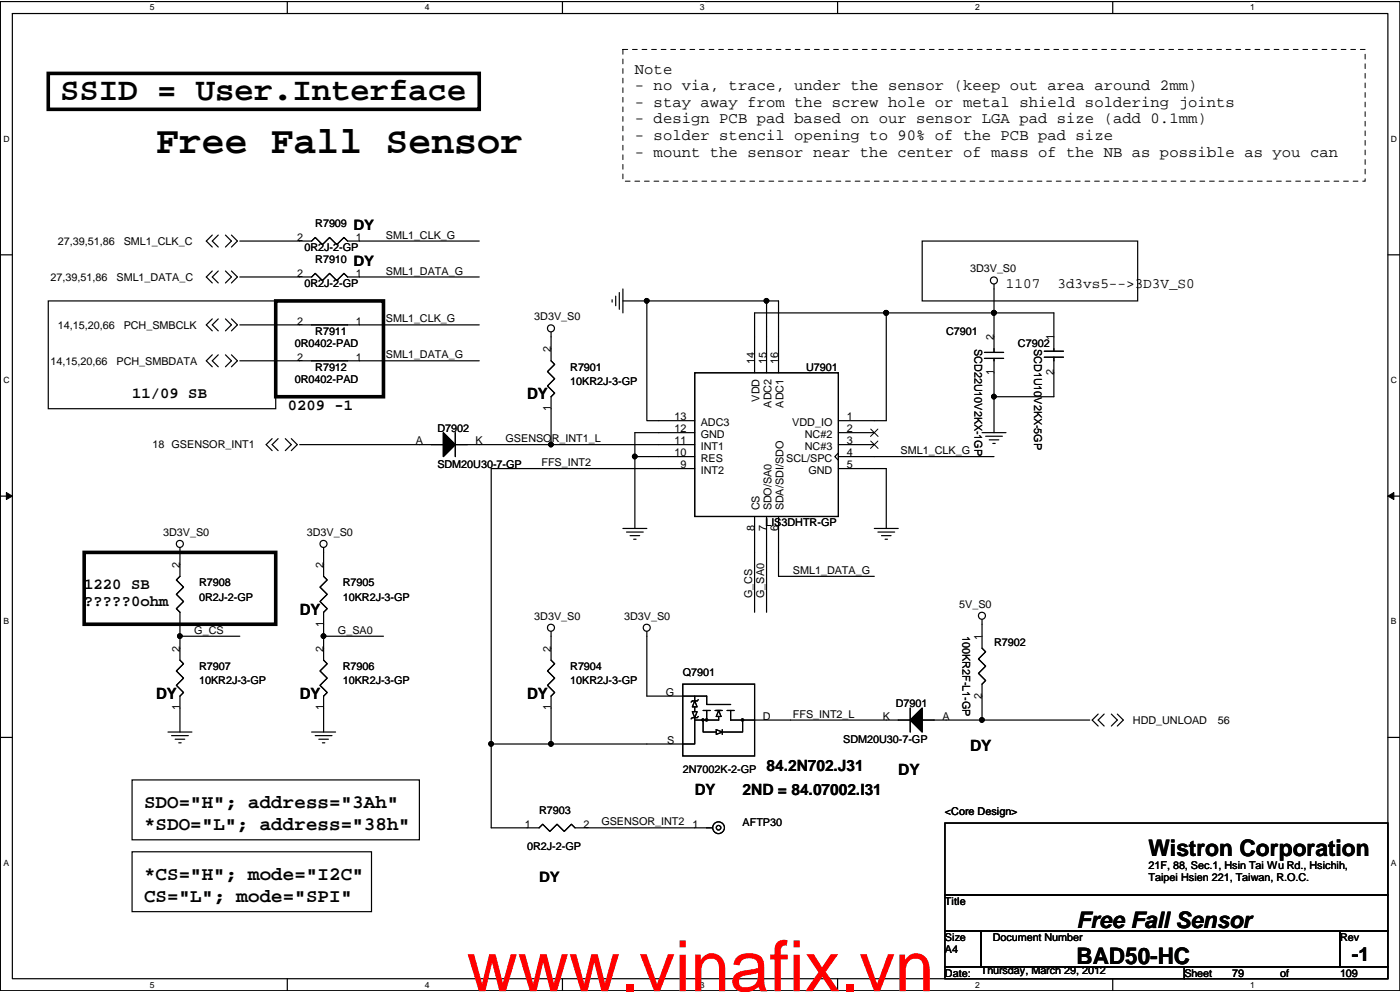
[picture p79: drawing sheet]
<svg xmlns="http://www.w3.org/2000/svg" width="279mm" height="198mm" viewBox="0 0 279 198" stroke-linecap="round" stroke-linejoin="round" font-family="sans-serif">
<defs><g id="words">
<text font-size="14.1" fill="#f00" x="93.1" y="197.8">www.vinafix.vn</text>
<text font-size="7.6" x="31.1" y="30.6">Free Fall Sensor</text>
<text font-size="6.5" x="12" y="20">SSID = User.Interface</text>
<g font-size="4.5">
<text x="229.2" y="170.8">Wistron Corporation</text>
<text x="214.9" y="185.1">Free Fall Sensor</text>
<text x="214.9" y="192.3">BAD50-HC</text>
</g>
<g font-size="3.8">
<text x="28.7" y="161.2">SDO=&quot;H&quot;; address=&quot;3Ah&quot;</text>
<text x="28.7" y="165.6">*SDO=&quot;L&quot;; address=&quot;38h&quot;</text>
<text x="28.7" y="175.6">*CS=&quot;H&quot;; mode=&quot;I2C&quot;</text>
<text x="28.7" y="179.9">CS=&quot;L&quot;; mode=&quot;SPI&quot;</text>
<text x="269.8" y="191.6">-1</text>
</g>
<g font-size="3.1">
<text x="126.7" y="14.7">Note</text>
<text x="126.7" y="18">- no via, trace, under the sensor (keep out area around 2mm)</text>
<text x="126.7" y="21.3">- stay away from the screw hole or metal shield soldering joints</text>
<text x="126.7" y="24.6">- design PCB pad based on our sensor LGA pad size (add 0.1mm)</text>
<text x="126.7" y="27.9">- solder stencil opening to 90% of the PCB pad size</text>
<text x="126.7" y="31.2">- mount the sensor near the center of mass of the NB as possible as you can</text>
<text x="26.4" y="79.3">11/09 SB</text>
<text x="57.4" y="81.7">0209 -1</text>
<text x="105.2" y="79.7">DY</text>
<text x="16.8" y="117.5">1220 SB</text>
<text x="16.8" y="121">?????0ohm</text>
<text x="59.8" y="122.7">DY</text>
<text x="31.1" y="139.4">DY</text>
<text x="59.8" y="139.4">DY</text>
<text x="105.2" y="139.4">DY</text>
<text x="193.6" y="149.9">DY</text>
<text x="153" y="153.7">84.2N702.J31</text>
<text x="179.3" y="154.7">DY</text>
<text x="138.6" y="158.5">DY</text>
<text x="148.2" y="158.5">2ND = 84.07002.I31</text>
</g>
<g font-size="2.9">
<text x="70.6" y="46">DY</text>
<text x="70.6" y="53.2">DY</text>
<text x="200.8" y="57.5">1107</text>
<text x="211" y="57.5">3d3vs5--&gt;3D3V_S0</text>
<text x="107.6" y="176">DY</text>
</g>
<g font-size="2.2">
<text x="62.9" y="45.3">R7909</text>
<text x="77" y="47.6">SML1_CLK_G</text>
<text x="11.5" y="48.9">27,39,51,86</text>
<text x="24.7" y="48.9">SML1_CLK_C</text>
<text x="59.3" y="48.1">2</text>
<text x="60.8" y="50">0R2J-2-GP</text>
<text x="62.9" y="52.4">R7910</text>
<text x="71" y="48.1">1</text>
<text x="10.1" y="56">27,39,51,86</text>
<text x="23.3" y="56">SML1_DATA_C</text>
<text x="59.3" y="55.2">2</text>
<text x="60.8" y="57.2">0R2J-2-GP</text>
<text x="71" y="55.2">1</text>
<text x="77" y="54.8">SML1_DATA_G</text>
<text x="193.6" y="54.3">3D3V_S0</text>
<text x="11.5" y="65.6">14,15,20,66</text>
<text x="24.7" y="65.6">PCH_SMBCLK</text>
<text x="59.3" y="64.8">2</text>
<text x="71" y="64.8">1</text>
<text x="77" y="64.3">SML1_CLK_G</text>
<text x="106.6" y="63.9">3D3V_S0</text>
<text x="58.8" y="69.2">0R0402-PAD</text>
<text x="59.3" y="71.9">2</text>
<text x="62.9" y="66.8">R7911</text>
<text x="71" y="71.9">1</text>
<text x="77" y="71.5">SML1_DATA_G</text>
<text x="109.9" y="70.3" transform="rotate(-90 109.9 70.3)">2</text>
<text x="188.8" y="66.8">C7901</text>
<text x="194.5" y="69.6" transform="rotate(90 194.5 69.6)">SCD22U10V2KX-1GP</text>
<text x="198.3" y="67.9" transform="rotate(-90 198.3 67.9)">2</text>
<text x="203.2" y="69.2">C7902</text>
<text x="206.4" y="69.6" transform="rotate(90 206.4 69.6)">SCD1U10V2KX-5GP</text>
<text x="210.3" y="67.9" transform="rotate(-90 210.3 67.9)">1</text>
<text x="10.1" y="72.7">14,15,20,66</text>
<text x="23.3" y="72.7">PCH_SMBDATA</text>
<text x="58.8" y="76.3">0R0402-PAD</text>
<text x="62.9" y="73.9">R7912</text>
<text x="113.8" y="73.9">R7901</text>
<text x="113.8" y="76.8">10KR2J-3-GP</text>
<text x="150.6" y="72.7" transform="rotate(-90 150.6 72.7)">14</text>
<text x="152.9" y="72.7" transform="rotate(-90 152.9 72.7)">15</text>
<text x="155.3" y="72.7" transform="rotate(-90 155.3 72.7)">16</text>
<text x="160.9" y="73.9">U7901</text>
<text x="198.3" y="74.9" transform="rotate(-90 198.3 74.9)">1</text>
<text x="210.3" y="74.9" transform="rotate(-90 210.3 74.9)">2</text>
<text x="109.9" y="82" transform="rotate(-90 109.9 82)">1</text>
<text x="134.6" y="83.9">13</text>
<text x="151.6" y="80.1" transform="rotate(-90 151.6 80.1)">VDD</text>
<text x="154" y="81.3" transform="rotate(-90 154 81.3)">ADC2</text>
<text x="156.4" y="81.3" transform="rotate(-90 156.4 81.3)">ADC1</text>
<text x="169" y="83.9">1</text>
<text x="30.4" y="89.5">18 GSENSOR_INT1</text>
<text x="83" y="88.7">A</text>
<text x="87.3" y="86.1">D7902</text>
<text x="94.9" y="88.7">K</text>
<text x="100.9" y="88.2">GSENSOR_INT1_L</text>
<text x="134.6" y="88.7">11</text>
<text x="134.6" y="86.3">12</text>
<text x="139.8" y="89.7">INT1</text>
<text x="139.8" y="87.3">GND</text>
<text x="139.8" y="84.9">ADC3</text>
<text x="158.1" y="84.9">VDD_IO</text>
<text x="160.6" y="87.3">NC#2</text>
<text x="160.6" y="89.7">NC#3</text>
<text x="169" y="86.3">2</text>
<text x="169" y="88.7">3</text>
<text x="87.3" y="93.3">SDM20U30-7-GP</text>
<text x="108.1" y="93">FFS_INT2</text>
<text x="134.6" y="91.1">10</text>
<text x="135.8" y="93.4">9</text>
<text x="139.8" y="94.5">INT2</text>
<text x="139.8" y="92.1">RES</text>
<text x="156.9" y="92.1">SCL/SPC</text>
<text x="161.3" y="94.5">GND</text>
<text x="169" y="93.4">5</text>
<text x="169" y="91.1">4</text>
<text x="179.7" y="90.6">SML1_CLK_G</text>
<text x="151.6" y="101.9" transform="rotate(-90 151.6 101.9)">CS</text>
<text x="154" y="101.9" transform="rotate(-90 154 101.9)">SDO/SA0</text>
<text x="156.4" y="101.9" transform="rotate(-90 156.4 101.9)">SDA/SDI/SDO</text>
<text x="32.6" y="106.9">3D3V_S0</text>
<text x="61.2" y="106.9">3D3V_S0</text>
<text x="150.6" y="105.9" transform="rotate(-90 150.6 105.9)">8</text>
<text x="152.7" y="105">LIS3DHTR-GP</text>
<text x="152.9" y="105.9" transform="rotate(-90 152.9 105.9)">7</text>
<text x="155.3" y="105.9" transform="rotate(-90 155.3 105.9)">6</text>
<text x="35.9" y="113.3" transform="rotate(-90 35.9 113.3)">2</text>
<text x="64.5" y="113.3" transform="rotate(-90 64.5 113.3)">2</text>
<text x="39.7" y="116.9">R7908</text>
<text x="39.7" y="119.8">0R2J-2-GP</text>
<text x="68.4" y="116.9">R7905</text>
<text x="68.4" y="119.8">10KR2J-3-GP</text>
<text x="150.1" y="119.3" transform="rotate(-90 150.1 119.3)">G_CS</text>
<text x="152.5" y="119.3" transform="rotate(-90 152.5 119.3)">G_SA0</text>
<text x="158.2" y="114.5">SML1_DATA_G</text>
<text x="35.9" y="125" transform="rotate(-90 35.9 125)">1</text>
<text x="64.5" y="125" transform="rotate(-90 64.5 125)">1</text>
<text x="106.6" y="123.6">3D3V_S0</text>
<text x="124.6" y="123.6">3D3V_S0</text>
<text x="191.4" y="121.2">5V_S0</text>
<text x="35.9" y="130" transform="rotate(-90 35.9 130)">2</text>
<text x="38.8" y="126.5">G_CS</text>
<text x="64.5" y="130" transform="rotate(-90 64.5 130)">2</text>
<text x="67.5" y="126.5">G_SA0</text>
<text x="109.9" y="130" transform="rotate(-90 109.9 130)">2</text>
<text x="192.1" y="126.9" transform="rotate(90 192.1 126.9)">100KR2F-L1-GP</text>
<text x="195.9" y="127.7" transform="rotate(-90 195.9 127.7)">1</text>
<text x="198.4" y="128.9">R7902</text>
<text x="39.7" y="133.7">R7907</text>
<text x="39.7" y="136.5">10KR2J-3-GP</text>
<text x="68.4" y="133.7">R7906</text>
<text x="68.4" y="136.5">10KR2J-3-GP</text>
<text x="113.8" y="133.7">R7904</text>
<text x="113.8" y="136.5">10KR2J-3-GP</text>
<text x="136.3" y="134.9">Q7901</text>
<text x="35.9" y="141.7" transform="rotate(-90 35.9 141.7)">1</text>
<text x="64.5" y="141.7" transform="rotate(-90 64.5 141.7)">1</text>
<text x="109.9" y="141.7" transform="rotate(-90 109.9 141.7)">1</text>
<text x="132.9" y="138.8">G</text>
<text x="152.3" y="143.6">D</text>
<text x="158.2" y="143.2">FFS_INT2_L</text>
<text x="176.2" y="143.6">K</text>
<text x="178.8" y="141.1">D7901</text>
<text x="188.1" y="143.6">A</text>
<text x="195.9" y="139.4" transform="rotate(-90 195.9 139.4)">2</text>
<text x="133.2" y="148.4">S</text>
<text x="168.3" y="148.2">SDM20U30-7-GP</text>
<text x="226.1" y="144.4">HDD_UNLOAD</text>
<text x="243.1" y="144.4">56</text>
<text x="136.3" y="154.2">2N7002K-2-GP</text>
<text x="104.7" y="165.1">1</text>
<text x="107.6" y="162.3">R7903</text>
<text x="116.4" y="165.1">2</text>
<text x="120" y="164.7">GSENSOR_INT2</text>
<text x="138.2" y="165.1">1</text>
<text x="148.2" y="164.7">AFTP30</text>
<text x="188.6" y="162.6">&lt;Core Design&gt;</text>
<text x="105.2" y="169.5">0R2J-2-GP</text>
<text x="229.2" y="173.3">21F, 88, Sec.1, Hsin Tai Wu Rd., Hsichih,</text>
<text x="229.2" y="175.8">Taipei Hsien 221, Taiwan, R.O.C.</text>
<text x="188.6" y="180.5">Title</text>
<text x="188.6" y="190.1">A4</text>
<text x="188.6" y="187.7">Size</text>
<text x="198.1" y="187.7">Document Number</text>
<text x="267.4" y="187.7">Rev</text>
<text x="188.6" y="194.8">Date:</text>
<text x="195.8" y="194.4">Thursday, March 29, 2012</text>
<text x="236.4" y="194.8">Sheet</text>
<text x="245.9" y="194.8">79</text>
<text x="255.5" y="194.8">of</text>
<text x="267.4" y="194.8">109</text>
</g>
<g font-size="1.7">
<text x="29.9" y="2.1">5</text>
<text x="84.8" y="2.1">4</text>
<text x="139.7" y="2.1">3</text>
<text x="194.6" y="2.1">2</text>
<text x="249.5" y="2.1">1</text>
<text x=".7" y="28.3">D</text>
<text x="277.6" y="28.3">D</text>
<text x=".7" y="76.4">C</text>
<text x="277.6" y="76.4">C</text>
<text x=".7" y="124.5">B</text>
<text x="277.6" y="124.5">B</text>
<text x=".7" y="172.7">A</text>
<text x="277.6" y="172.7">A</text>
<text x="29.9" y="197">5</text>
<text x="84.8" y="197">4</text>
<text x="139.7" y="197">3</text>
<text x="194.6" y="197">2</text>
<text x="249.5" y="197">1</text>
</g>
</g></defs>
<path d="M.1 .3h279.3v197.4h-279.3zM2.5 2.7h274.5v192.6h-274.5z" fill="none" stroke="#000" stroke-width=".24"/>
<g fill="#fff">
<path d="M29.9 .5h.9v1.9h-.9z"/>
<path d="M29.9 195.5h.9v1.9h-.9z"/>
</g>
<path d="M57.3 .3v2.4M57.3 195.3v2.4" fill="none" stroke="#000" stroke-width=".24"/>
<g fill="#fff">
<path d="M84.8 .5h.9v1.9h-.9z"/>
<path d="M84.8 195.5h.9v1.9h-.9z"/>
</g>
<path d="M112.2 .3v2.4M112.2 195.3v2.4" fill="none" stroke="#000" stroke-width=".24"/>
<g fill="#fff">
<path d="M139.7 .5h.9v1.9h-.9z"/>
<path d="M139.7 195.5h.9v1.9h-.9z"/>
</g>
<path d="M167.2 .3v2.4M167.2 195.3v2.4" fill="none" stroke="#000" stroke-width=".24"/>
<g fill="#fff">
<path d="M194.6 .5h.9v1.9h-.9z"/>
<path d="M194.6 195.5h.9v1.9h-.9z"/>
</g>
<path d="M222.1 .3v2.4M222.1 195.3v2.4" fill="none" stroke="#000" stroke-width=".24"/>
<g fill="#fff">
<path d="M249.5 .5h.9v1.9h-.9z"/>
<path d="M249.5 195.5h.9v1.9h-.9z"/>
<path d="M.7 26.8h1.2v1.8h-1.2z"/>
<path d="M277.6 26.8h1.2v1.8h-1.2z"/>
<path d="M.7 74.9h1.2v1.9h-1.2z"/>
<path d="M277.6 74.9h1.2v1.9h-1.2z"/>
</g>
<path d="M.1 50.8h2.4M277 50.8h2.4" fill="none" stroke="#000" stroke-width=".24"/>
<g fill="#fff">
<path d="M.7 123h1.1v1.9h-1.1z"/>
<path d="M277.6 123h1.1v1.9h-1.1z"/>
</g>
<path d="M.1 99h2.4M277 99h2.4" fill="none" stroke="#000" stroke-width=".24"/>
<path d="M1.3 98.3l1.2 .7-1.2 .7zM277 99l1.2-.7v1.4z" fill="#000"/>
<path d="M1.3 98.3l1.2 .7-1.2 .7zM277 99l1.2-.7v1.4z" fill="none" stroke="#000" stroke-width=".2"/>
<g fill="#fff">
<path d="M.7 171.2h1.1v1.8h-1.1z"/>
<path d="M277.6 171.2h1.1v1.8h-1.1z"/>
</g>
<g fill="none" stroke="#000" stroke-width=".24">
<path d="M42.4 46.9l-1.2 1.2 1.2 1.2M42.4 54.1l-1.2 1.2 1.2 1.2M43.6 46.9l-1.2 1.2 1.2 1.2M43.6 54.1l-1.2 1.2 1.2 1.2M45 46.9l1.2 1.2-1.2 1.2M45 54.1l1.2 1.2-1.2 1.2M46.2 46.9l1.2 1.2-1.2 1.2M46.2 54.1l1.2 1.2-1.2 1.2M95.6 55.3h-26.2l-.8-.8-1.4 1.5-1.4-1.5-1.5 1.5-1.4-1.5-.7 .8h-14.3M95.6 48.1h-26.2l-.8-.7-1.4 1.4-1.4-1.4-1.5 1.4-1.4-1.4-.7 .7h-14.3M122.2 59.8v.5M122.9 59.1v1.9"/>
<path d="M123.6 58.4v3.3M124.3 57.7v4.7M184 48.1h43v11.9h-43zM198.4 57.7v4.7M198.4 56.7v1M9.6 60h45.4v21.5h-45.4zM42.4 70.8l-1.2 1.2 1.2 1.2M42.4 63.6l-1.2 1.2 1.2 1.2M43.6 70.8l-1.2 1.2 1.2 1.2M43.6 63.6l-1.2 1.2 1.2 1.2M45 70.8l1.2 1.2-1.2 1.2M45 63.6l1.2 1.2-1.2 1.2"/>
<path d="M46.2 70.8l1.2 1.2-1.2 1.2M46.2 63.6l1.2 1.2-1.2 1.2M47.9 72h47.7M47.9 64.8h47.7M110 66.3v5.7l.7 .7-1.4 1.4 1.4 1.5-1.4 1.4 1.4 1.4-.7 .8v9.5M124.3 60h4.8M129.1 60h23.9M129.1 60v23.9h9.5M138.6 74.4h28.7v28.6h-28.7zM153 60v14.4M153 60h2.4v14.4M176.9 62.4h-26.3v12"/>
<path d="M176.9 62.4h21.5M176.9 62.4v21.5h-9.6M196.5 71.5h3.8M196.5 70.3h3.8M198.4 62.4v7.9M198.4 79.2v7.1M198.4 62.4h11.9v7.7M208.4 71.3h3.8M208.4 70.1h3.8M210.3 71.3v7.9h-11.9v-7.7M54.3 87.5l-1.2 1.2 1.2 1.2M55.5 87.5l-1.2 1.2 1.2 1.2"/>
<path d="M56.9 87.5l1.2 1.2-1.2 1.2M58.1 87.5l1.2 1.2-1.2 1.2M59.8 88.7h28.7M88.5 86.3l2.4 2.4-2.4 2.4zM90.9 88.7h19.1M90.9 86.3v4.8M110 88.7h28.6M126.7 91.1h11.9M126.7 91.1v14.3M138.6 86.3h-11.9v4.8M138.6 93.5h-40.6v54.9M167.3 93.5h9.6v11.9"/>
<path d="M167.3 91.1h31.1M167.3 90.4l-.7 .7 .7 .7M167.3 86.3h7.2M167.3 88.7h7.2M196 86.3h4.8M196.7 87h3.3M197.4 87.8h1.9M198.1 88.5h.5M35.9 109.3v5.7l-.7 .7 1.4 1.4-1.4 1.5 1.4 1.4-1.4 1.4 .7 .8v4.7M64.6 109.3v5.7l.7 .7-1.4 1.4 1.4 1.5-1.4 1.4 1.4 1.4-.7 .8v4.7M124.3 105.4h4.8M125 106.2h3.4"/>
<path d="M125.7 106.9h2M126.5 107.6h.4M150.6 103v19.2M153 103v19.2M155.4 103v12h19.1M174.5 105.4h4.8M175.2 106.2h3.3M175.9 106.9h1.9M176.6 107.6h.5M35.9 126.9v4.8l.7 .7-1.4 1.5 1.4 1.4-1.4 1.4 1.4 1.5-.7 .7v7.2M35.9 126.9h12M64.6 126.9v4.8l.7 .7-1.4 1.5 1.4 1.4-1.4 1.4 1.4 1.5-.7 .7v7.2"/>
<path d="M64.6 126.9h11.9M110 126v5.7l.7 .7-1.4 1.5 1.4 1.4-1.4 1.4 1.4 1.5-.7 .7v9.5M129.1 126v12.9h11.9v1.7h4.8M136.3 136.5h14.3v14.3h-14.3zM138.6 138.9v.9M138.6 139.8l.5 1.2h-.9zM139.4 139.6l-.3 .2h-.9l-.3 .3M196 123.6v5.7l.7 .7-1.4 1.5 1.4 1.4-1.4 1.4 1.4 1.5-.7 .7v7.2M.1 147.1h2.4M26.4 155.6h57.3v12h-57.3zM33.5 146.1h4.8M34.2 146.8h3.4"/>
<path d="M35 147.5h1.9M35.7 148.2h.5M62.2 146.1h4.8M62.9 146.8h3.4M63.6 147.5h1.9M64.3 148.2h.5M98 148.4v16.8h7.2M98 148.4h12M138.2 142h.9l-.5 1.2zM138.6 143.2v5.2h-28.6M138.6 141v1M139.4 142.9l-.3 .3h-.9l-.3 .2"/>
<path d="M140.1 143.5h.3v.3h-.3zM140.3 143.9v2.2h2.6M140.3 141.7h1.5M140.9 143.5h.3v.3h-.3zM141 141.7v2M142.7 141.7h1.4M142.9 141.7h1M142.9 145.6l1.2 .5-1.2 .4zM143.4 142.9v.8h-4.8M143.4 141.7l.5 1.2h-1zM144.1 145.6v.9M145.1 141.7h1.4"/>
<path d="M145.8 141.7v2h35.9M148 143.5h.3v.3h-.3zM148.2 143.7v2.4h-4.1M181.7 141.3v4.8M184 141.3v4.8l-2.3-2.4zM184 143.7h12M196 143.7h21.5M219.2 142.5l-1.2 1.2 1.2 1.2M220.4 142.5l-1.2 1.2 1.2 1.2M221.8 142.5l1.2 1.2-1.2 1.2M223 142.5l1.2 1.2-1.2 1.2M277 147.1h2.4"/>
<path d="M26.4 169.9h47.7v12h-47.7zM105.2 165.2h2.4l.7-.8 1.4 1.5 1.5-1.5 1.4 1.5 1.4-1.5 .8 .8h27.4M188.6 164.2h88.4v14.3h-88.4zM188.6 178.5h88.4v7.2h-88.4zM188.6 185.7h7.1v7.2h-7.1zM188.6 192.9h47.8v2.4h-47.8zM195.7 185.7h71.7v7.2h-71.7zM236.4 192.9h40.6v2.4h-40.6zM267.4 185.7h9.6v7.2h-9.6z"/>
<circle cx="198.4" cy="56" r=".7"/>
<circle cx="110" cy="65.5" r=".7"/>
<circle cx="129.1" cy="60" r=".46"/>
<circle cx="153" cy="60" r=".46"/>
<circle cx="176.9" cy="62.4" r=".46"/>
<circle cx="198.4" cy="79.1" r=".46"/>
<circle cx="198.4" cy="62.4" r=".46"/>
<circle cx="110" cy="88.7" r=".46"/>
<circle cx="126.7" cy="91.1" r=".46"/>
<circle cx="35.9" cy="108.5" r=".7"/>
<circle cx="64.6" cy="108.5" r=".7"/>
<circle cx="35.9" cy="126.9" r=".46"/>
<circle cx="64.6" cy="126.9" r=".46"/>
<circle cx="110" cy="125.2" r=".7"/>
<circle cx="129.1" cy="125.2" r=".7"/>
<circle cx="196" cy="122.8" r=".7"/>
<circle cx="98" cy="148.4" r=".46"/>
<circle cx="110" cy="148.4" r=".46"/>
<circle cx="196" cy="143.6" r=".46"/>
<circle cx="143.4" cy="165.1" r=".46"/>
<circle cx="143.4" cy="165.1" r="1.18"/>
</g>
<g fill="#000">
<path d="M88.5 86.3l2.4 2.4-2.4 2.4zM184 141.3v4.8l-2.3-2.4z"/>
<path d="M140.1 143.5h.3v.3h-.3z" fill-rule="evenodd"/>
<path d="M140.1 143.5h.3v.3h-.3z" fill-rule="evenodd"/>
<path d="M140.9 143.5h.3v.3h-.3z" fill-rule="evenodd"/>
<path d="M140.9 143.5h.3v.3h-.3z" fill-rule="evenodd"/>
<path d="M148 143.5h.3v.3h-.3z" fill-rule="evenodd"/>
<path d="M148 143.5h.3v.3h-.3z" fill-rule="evenodd"/>
<circle cx="129.1" cy="60" r=".46"/>
<circle cx="153" cy="60" r=".46"/>
<circle cx="176.9" cy="62.4" r=".46"/>
<circle cx="198.4" cy="79.1" r=".46"/>
<circle cx="198.4" cy="62.4" r=".46"/>
<circle cx="110" cy="88.7" r=".46"/>
<circle cx="126.7" cy="91.1" r=".46"/>
<circle cx="35.9" cy="126.9" r=".46"/>
<circle cx="64.6" cy="126.9" r=".46"/>
<circle cx="98" cy="148.4" r=".46"/>
<circle cx="110" cy="148.4" r=".46"/>
<circle cx="196" cy="143.6" r=".46"/>
</g>
<path d="M9.6 14.6h86v7.2h-86zM55 60h21.5v19.2h-21.5zM16.8 110.2h38.2v14.3h-38.2z" fill="none" stroke="#000" stroke-width=".72"/>
<path d="M124.3 9.9h148.1v26.2h-148.1z" fill="none" stroke="#000" stroke-width=".2" stroke-dasharray="1 1 1 1 1 1 1 1"/>
<path d="M173.8 85.6l1.4 1.5M173.8 88l1.4 1.5M175.2 85.6l-1.5 1.5M175.2 88l-1.5 1.5" fill="none" stroke="#000" stroke-width=".2"/>
<use href="#words"/>
</svg>
